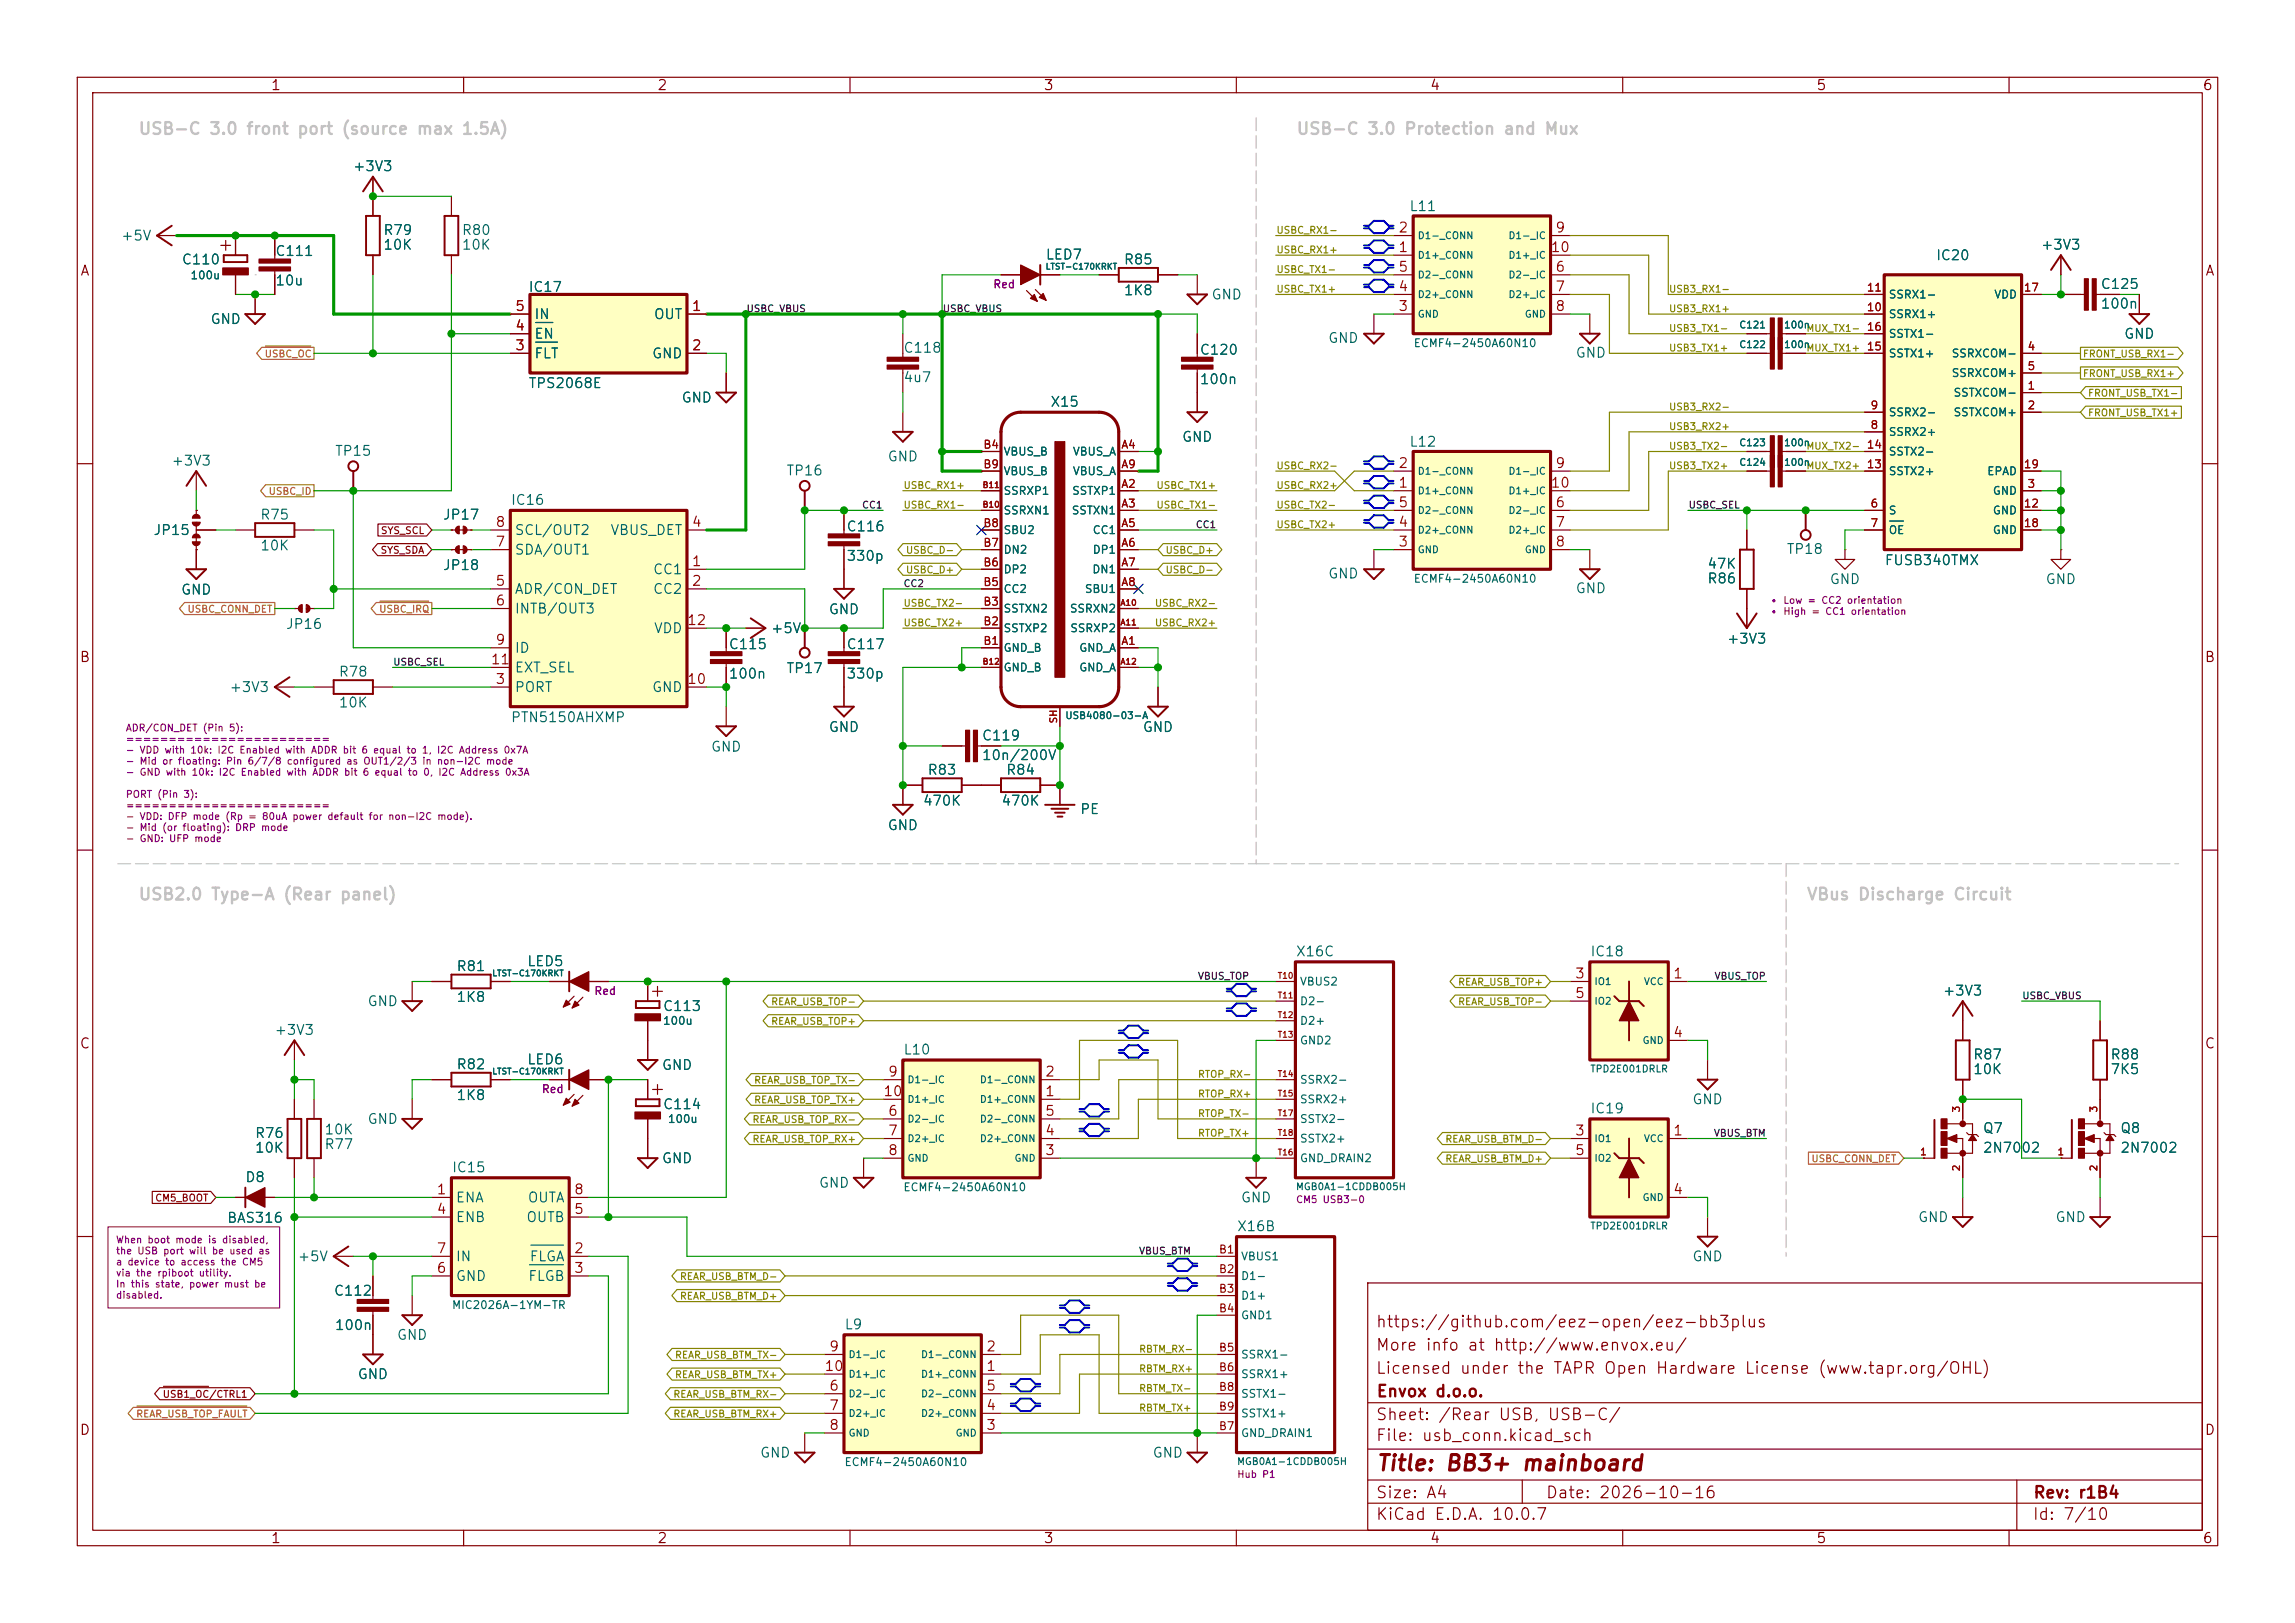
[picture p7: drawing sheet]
<svg xmlns="http://www.w3.org/2000/svg" width="297mm" height="210mm" viewBox="0 0 297 210" stroke-linecap="round" stroke-linejoin="round" font-family="sans-serif">
<defs><g id="words">
<text font-size="2" fill="#840000" x="178" y="190.8">Title: BB3+ mainboard</text>
<g font-size="1.5" fill="#c2c2c2">
<text x="17.8" y="17.8">USB-C 3.0 front port (source max 1.5A)</text>
<text x="167.7" y="17.8">USB-C 3.0 Protection and Mux</text>
<text x="17.8" y="116.8">USB2.0 Type-A (Rear panel)</text>
<text x="233.7" y="116.8">VBus Discharge Circuit</text>
</g>
<g font-size="1.5" fill="#840000">
<text x="178" y="172.1">https://github.com/eez-open/eez-bb3plus</text>
<text x="178" y="178.1">Licensed under the TAPR Open Hardware License (www.tapr.org/OHL)</text>
<text x="178" y="175.1">More info at http://www.envox.eu/</text>
<text x="178" y="184.1">Sheet: /Rear USB, USB-C/</text>
<text x="178" y="181.1">Envox d.o.o.</text>
<text x="178" y="186.8">File: usb_conn.kicad_sch</text>
<text x="178" y="197">KiCad E.D.A. 10.0.7</text>
<text x="178" y="194.2">Size: A4</text>
<text x="200" y="194.2">Date: 2026-10-16</text>
<text x="263" y="197">Id: 7/10</text>
<text x="263" y="194.2">Rev: r1B4</text>
</g>
<g font-size="1.3" fill="#840000">
<text x="35" y="12">1</text>
<text x="85" y="12">2</text>
<text x="135" y="12">3</text>
<text x="185" y="12">4</text>
<text x="235" y="12">5</text>
<text x="285" y="12">6</text>
<text x="10.3" y="36">A</text>
<text x="285.3" y="36">A</text>
<text x="10.2" y="86">B</text>
<text x="285.2" y="86">B</text>
<text x="10.2" y="136">C</text>
<text x="285.2" y="136">C</text>
<text x="10.2" y="186">D</text>
<text x="285.2" y="186">D</text>
<text x="35" y="200">1</text>
<text x="85" y="200">2</text>
<text x="135" y="200">3</text>
<text x="185" y="200">4</text>
<text x="235" y="200">5</text>
<text x="285" y="200">6</text>
</g>
<g font-size="1.3" fill="#006464">
<text x="45.6" y="22.5">+3V3</text>
<text x="182.3" y="27.6">L11</text>
<text x="15.6" y="31.4">+5V</text>
<text x="23.4" y="34.5">C110</text>
<text x="35.5" y="33.4">C111</text>
<text x="49.5" y="30.7">R79</text>
<text x="49.5" y="32.6">10K</text>
<text x="59.7" y="30.7">R80</text>
<text x="59.7" y="32.6">10K</text>
<text x="135.2" y="33.9">LED7</text>
<text x="145.3" y="34.5">R85</text>
<text x="250.5" y="34">IC20</text>
<text x="264" y="32.6">+3V3</text>
<text x="35.5" y="37.2">10u</text>
<text x="68.3" y="38.1">IC17</text>
<text x="69.1" y="41.6">IN</text>
<text x="84.5" y="41.6">OUT</text>
<text x="145.3" y="38.5">1K8</text>
<text x="156.7" y="39.1">GND</text>
<text x="271.8" y="37.7">C125</text>
<text x="271.8" y="40.2">100n</text>
<text x="27.1" y="42.2">GND</text>
<text x="69.1" y="46.7">FLT</text>
<text x="69.1" y="44.1">EN</text>
<text x="84.3" y="46.7">GND</text>
<text x="116.8" y="46">C118</text>
<text x="155.2" y="46.2">C120</text>
<text x="171.8" y="44.7">GND</text>
<text x="203.8" y="46.6">GND</text>
<text x="274.8" y="44.1">GND</text>
<text x="68.3" y="50.5">TPS2068E</text>
<text x="88.1" y="52.4">GND</text>
<text x="116.8" y="49.8">4u7</text>
<text x="135.9" y="52.9">X15</text>
<text x="155.2" y="50">100n</text>
<text x="43.3" y="59.3">TP15</text>
<text x="152.9" y="57.5">GND</text>
<text x="182.3" y="58.1">L12</text>
<text x="22.1" y="60.6">+3V3</text>
<text x="66" y="65.6">IC16</text>
<text x="101.7" y="61.8">TP16</text>
<text x="114.8" y="60">GND</text>
<text x="19.8" y="69.5">JP15</text>
<text x="33.6" y="67.5">R75</text>
<text x="33.6" y="71.5">10K</text>
<text x="57.2" y="67.5">JP17</text>
<text x="66.5" y="69.5">SCL/OUT2</text>
<text x="78.9" y="69.5">VBUS_DET</text>
<text x="109.5" y="69.1">C116</text>
<text x="231.1" y="72">TP18</text>
<text x="23.3" y="77.3">GND</text>
<text x="57.2" y="74.1">JP18</text>
<text x="66.5" y="77.2">ADR/CON_DET</text>
<text x="66.5" y="72.1">SDA/OUT1</text>
<text x="84.4" y="74.6">CC1</text>
<text x="84.4" y="77.2">CC2</text>
<text x="109.5" y="72.9">330p</text>
<text x="171.8" y="75.2">GND</text>
<text x="203.8" y="77.1">GND</text>
<text x="220.9" y="75.8">R86</text>
<text x="220.9" y="73.9">47K</text>
<text x="236.7" y="75.9">GND</text>
<text x="243.8" y="73.4">FUSB340TMX</text>
<text x="264.6" y="75.9">GND</text>
<text x="36.9" y="81.7">JP16</text>
<text x="66.5" y="79.7">INTB/OUT3</text>
<text x="84.5" y="82.2">VDD</text>
<text x="99.7" y="82.2">+5V</text>
<text x="107.2" y="79.8">GND</text>
<text x="223.4" y="83.6">+3V3</text>
<text x="29.6" y="89.9">+3V3</text>
<text x="43.7" y="87.9">R78</text>
<text x="66.5" y="89.9">PORT</text>
<text x="66.5" y="84.8">ID</text>
<text x="66.5" y="87.3">EXT_SEL</text>
<text x="84.3" y="89.9">GND</text>
<text x="94.2" y="84.3">C115</text>
<text x="94.2" y="88.1">100n</text>
<text x="101.7" y="87.4">TP17</text>
<text x="109.5" y="84.3">C117</text>
<text x="109.5" y="88.1">330p</text>
<text x="43.7" y="91.9">10K</text>
<text x="66" y="93.8">PTN5150AHXMP</text>
<text x="107.2" y="95">GND</text>
<text x="147.8" y="95">GND</text>
<text x="91.9" y="97.6">GND</text>
<text x="119.9" y="100.6">R83</text>
<text x="127" y="96.1">C119</text>
<text x="127" y="98.7">10n/200V</text>
<text x="130.1" y="100.6">R84</text>
<text x="114.8" y="107.7">GND</text>
<text x="119.3" y="104.6">470K</text>
<text x="129.5" y="104.6">470K</text>
<text x="139.7" y="105.6">PE</text>
<text x="59" y="126">R81</text>
<text x="68.1" y="125.3">LED5</text>
<text x="167.6" y="124.1">X16C</text>
<text x="205.7" y="124.1">IC18</text>
<text x="47.5" y="130.5">GND</text>
<text x="59" y="130">1K8</text>
<text x="85.7" y="131.1">C113</text>
<text x="251.3" y="129.1">+3V3</text>
<text x="35.4" y="134.2">+3V3</text>
<text x="116.8" y="136.8">L10</text>
<text x="255.3" y="137.4">R87</text>
<text x="273" y="137.4">R88</text>
<text x="59" y="138.7">R82</text>
<text x="59" y="142.7">1K8</text>
<text x="68.1" y="138">LED6</text>
<text x="85.6" y="138.8">GND</text>
<text x="85.7" y="143.8">C114</text>
<text x="218.9" y="143.2">GND</text>
<text x="255.3" y="139.3">10K</text>
<text x="273" y="139.3">7K5</text>
<text x="32.9" y="147.6">R76</text>
<text x="32.9" y="149.5">10K</text>
<text x="41.9" y="149">R77</text>
<text x="41.9" y="147.1">10K</text>
<text x="47.5" y="145.7">GND</text>
<text x="205.7" y="144.4">IC19</text>
<text x="256.5" y="146.9">Q7</text>
<text x="256.5" y="149.5">2N7002</text>
<text x="274.3" y="146.9">Q8</text>
<text x="274.3" y="149.5">2N7002</text>
<text x="31.7" y="153.3">D8</text>
<text x="58.4" y="152">IC15</text>
<text x="58.9" y="155.9">ENA</text>
<text x="68.2" y="155.9">OUTA</text>
<text x="85.6" y="150.8">GND</text>
<text x="105.9" y="154">GND</text>
<text x="160.5" y="155.9">GND</text>
<text x="29.3" y="158.5">BAS316</text>
<text x="58.9" y="158.4">ENB</text>
<text x="68" y="158.4">OUTB</text>
<text x="160" y="159.6">X16B</text>
<text x="248.1" y="158.4">GND</text>
<text x="265.9" y="158.4">GND</text>
<text x="38.4" y="163.5">+5V</text>
<text x="43.1" y="168">C112</text>
<text x="58.9" y="166.1">GND</text>
<text x="58.9" y="163.5">IN</text>
<text x="68.3" y="166.1">FLGB</text>
<text x="68.4" y="163.5">FLGA</text>
<text x="218.9" y="163.5">GND</text>
<text x="43.2" y="172.4">100n</text>
<text x="51.3" y="173.7">GND</text>
<text x="109.2" y="172.3">L9</text>
<text x="46.2" y="178.8">GND</text>
<text x="98.3" y="188.9">GND</text>
<text x="149.1" y="188.9">GND</text>
</g>
<g font-size="1.3" fill="#a90000">
<text x="180.9" y="32.9">1</text>
<text x="180.9" y="30.4">2</text>
<text x="180.9" y="35.5">5</text>
<text x="200.6" y="32.9">10</text>
<text x="201.2" y="35.5">6</text>
<text x="201.2" y="30.4">9</text>
<text x="66.6" y="40.6">5</text>
<text x="89.4" y="40.6">1</text>
<text x="180.9" y="40.6">3</text>
<text x="180.9" y="38">4</text>
<text x="201.2" y="38">7</text>
<text x="201.2" y="40.6">8</text>
<text x="66.6" y="45.6">3</text>
<text x="66.6" y="43.1">4</text>
<text x="89.4" y="45.6">2</text>
<text x="180.9" y="63.4">1</text>
<text x="180.9" y="60.9">2</text>
<text x="180.9" y="66">5</text>
<text x="200.6" y="63.4">10</text>
<text x="201.2" y="66">6</text>
<text x="201.2" y="60.9">9</text>
<text x="64" y="71">7</text>
<text x="64" y="68.5">8</text>
<text x="89.4" y="68.5">4</text>
<text x="180.9" y="71">3</text>
<text x="180.9" y="68.5">4</text>
<text x="201.2" y="68.5">7</text>
<text x="201.2" y="71">8</text>
<text x="64" y="76.1">5</text>
<text x="89.4" y="73.6">1</text>
<text x="89.4" y="76.1">2</text>
<text x="64" y="78.7">6</text>
<text x="64" y="83.7">9</text>
<text x="88.8" y="81.2">12</text>
<text x="63.4" y="86.3">11</text>
<text x="64" y="88.8">3</text>
<text x="88.8" y="88.8">10</text>
<text x="203.7" y="126.9">3</text>
<text x="203.7" y="129.5">5</text>
<text x="216.4" y="126.9">1</text>
<text x="216.4" y="134.5">4</text>
<text x="114.2" y="142.2">10</text>
<text x="114.8" y="139.6">9</text>
<text x="135.2" y="142.2">1</text>
<text x="135.2" y="139.6">2</text>
<text x="114.8" y="144.7">6</text>
<text x="114.8" y="147.2">7</text>
<text x="114.8" y="149.8">8</text>
<text x="135.2" y="149.8">3</text>
<text x="135.2" y="147.2">4</text>
<text x="135.2" y="144.7">5</text>
<text x="203.7" y="147.2">3</text>
<text x="203.7" y="149.8">5</text>
<text x="216.4" y="147.2">1</text>
<text x="56.4" y="154.9">1</text>
<text x="74.2" y="154.9">8</text>
<text x="216.4" y="154.9">4</text>
<text x="56.4" y="157.4">4</text>
<text x="74.2" y="157.4">5</text>
<text x="56.4" y="165">6</text>
<text x="56.4" y="162.5">7</text>
<text x="74.2" y="162.5">2</text>
<text x="74.2" y="165">3</text>
<text x="106.6" y="177.7">10</text>
<text x="107.2" y="175.2">9</text>
<text x="127.5" y="177.7">1</text>
<text x="127.5" y="175.2">2</text>
<text x="107.2" y="180.3">6</text>
<text x="107.2" y="182.8">7</text>
<text x="107.2" y="185.3">8</text>
<text x="127.5" y="185.3">3</text>
<text x="127.5" y="182.8">4</text>
<text x="127.5" y="180.3">5</text>
</g>
<g font-size="1" fill="#006464">
<text x="24.6" y="36.4">100u</text>
<text x="244.3" y="41.4">SSRX1+</text>
<text x="244.3" y="38.9">SSRX1-</text>
<text x="258" y="38.9">VDD</text>
<text x="182.9" y="45.2">ECMF4-2450A60N10</text>
<text x="244.3" y="46.5">SSTX1+</text>
<text x="244.3" y="43.9">SSTX1-</text>
<text x="252.5" y="46.5">SSRXCOM-</text>
<text x="252.5" y="49">SSRXCOM+</text>
<text x="252.7" y="51.6">SSTXCOM-</text>
<text x="129.8" y="59.2">VBUS_B</text>
<text x="138.8" y="59.2">VBUS_A</text>
<text x="244.3" y="56.6">SSRX2+</text>
<text x="244.3" y="54.1">SSRX2-</text>
<text x="244.3" y="59.2">SSTX2-</text>
<text x="252.7" y="54.1">SSTXCOM+</text>
<text x="129.8" y="61.7">VBUS_B</text>
<text x="129.8" y="64.3">SSRXP1</text>
<text x="138.7" y="64.3">SSTXP1</text>
<text x="138.8" y="61.7">VBUS_A</text>
<text x="244.3" y="61.7">SSTX2+</text>
<text x="257.1" y="61.7">EPAD</text>
<text x="257.8" y="64.3">GND</text>
<text x="129.8" y="71.9">DN2</text>
<text x="129.8" y="69.3">SBU2</text>
<text x="129.8" y="66.8">SSRXN1</text>
<text x="138.6" y="66.8">SSTXN1</text>
<text x="141.3" y="69.3">CC1</text>
<text x="141.3" y="71.9">DP1</text>
<text x="244.3" y="66.8">S</text>
<text x="244.3" y="69.3">OE</text>
<text x="257.8" y="66.8">GND</text>
<text x="257.8" y="69.3">GND</text>
<text x="129.8" y="77">CC2</text>
<text x="129.8" y="74.4">DP2</text>
<text x="140.3" y="77">SBU1</text>
<text x="141.3" y="74.4">DN1</text>
<text x="182.9" y="75.6">ECMF4-2450A60N10</text>
<text x="129.8" y="82">SSTXP2</text>
<text x="129.8" y="79.5">SSTXN2</text>
<text x="138.4" y="79.5">SSRXN2</text>
<text x="138.4" y="82">SSRXP2</text>
<text x="129.8" y="84.6">GND_B</text>
<text x="129.8" y="87.1">GND_B</text>
<text x="139.6" y="84.6">GND_A</text>
<text x="139.6" y="87.1">GND_A</text>
<text x="168.1" y="127.8">VBUS2</text>
<text x="168.1" y="130.3">D2-</text>
<text x="85.7" y="132.8">100u</text>
<text x="168.1" y="132.8">D2+</text>
<text x="168.1" y="135.4">GND2</text>
<text x="168.1" y="140.5">SSRX2-</text>
<text x="168.1" y="143">SSRX2+</text>
<text x="86.3" y="145.5">100u</text>
<text x="168.1" y="145.5">SSTX2-</text>
<text x="168.1" y="148.1">SSTX2+</text>
<text x="116.8" y="154.4">ECMF4-2450A60N10</text>
<text x="168.1" y="150.6">GND_DRAIN2</text>
<text x="160.5" y="163.3">VBUS1</text>
<text x="160.5" y="165.9">D1-</text>
<text x="58.4" y="169.6">MIC2026A-1YM-TR</text>
<text x="160.5" y="168.4">D1+</text>
<text x="160.5" y="170.9">GND1</text>
<text x="160.5" y="176">SSRX1-</text>
<text x="160.5" y="178.6">SSRX1+</text>
<text x="160.5" y="181.1">SSTX1-</text>
<text x="160.5" y="183.6">SSTX1+</text>
<text x="109.2" y="189.9">ECMF4-2450A60N10</text>
<text x="160.5" y="186.2">GND_DRAIN1</text>
</g>
<g font-size="1" fill="#840084">
<text x="128.4" y="37.5">Red</text>
<text x="76.8" y="129">Red</text>
<text x="70" y="141.7">Red</text>
</g>
<g font-size="1" fill="#a90000">
<text x="241.5" y="40.5">10</text>
<text x="241.5" y="38">11</text>
<text x="261.8" y="38">17</text>
<text x="241.5" y="45.6">15</text>
<text x="241.5" y="43.1">16</text>
<text x="262.3" y="45.6">4</text>
<text x="242" y="53.2">9</text>
<text x="262.3" y="50.7">1</text>
<text x="262.3" y="53.2">2</text>
<text x="262.3" y="48.1">5</text>
<text x="127.2" y="58.3">B4</text>
<text x="145" y="58.3">A4</text>
<text x="241.5" y="58.3">14</text>
<text x="242" y="55.8">8</text>
<text x="127.2" y="60.8">B9</text>
<text x="145" y="63.4">A2</text>
<text x="145" y="65.9">A3</text>
<text x="145" y="60.8">A9</text>
<text x="241.5" y="60.8">13</text>
<text x="242" y="65.9">6</text>
<text x="261.8" y="65.9">12</text>
<text x="261.8" y="60.8">19</text>
<text x="262.3" y="63.4">3</text>
<text x="127.2" y="71">B7</text>
<text x="127.2" y="68.5">B8</text>
<text x="145" y="68.5">A5</text>
<text x="145" y="71">A6</text>
<text x="242" y="68.5">7</text>
<text x="261.8" y="68.5">18</text>
<text x="127.2" y="76.1">B5</text>
<text x="127.2" y="73.5">B6</text>
<text x="145" y="73.5">A7</text>
<text x="145" y="76.1">A8</text>
<text x="127.2" y="83.7">B1</text>
<text x="127.2" y="81.2">B2</text>
<text x="127.2" y="78.6">B3</text>
<text x="145" y="83.7">A1</text>
<text x="157.7" y="162.4">B1</text>
<text x="157.7" y="165">B2</text>
<text x="157.7" y="167.5">B3</text>
<text x="157.7" y="170.1">B4</text>
<text x="157.7" y="175.1">B5</text>
<text x="157.7" y="177.7">B6</text>
<text x="157.7" y="185.3">B7</text>
<text x="157.7" y="180.2">B8</text>
<text x="157.7" y="182.8">B9</text>
</g>
<g font-size=".9" fill="#848400">
<text x="165.1" y="33">USBC_RX1+</text>
<text x="165.1" y="35.5">USBC_TX1-</text>
<text x="165.1" y="30.4">USBC_RX1-</text>
<text x="165.1" y="38.1">USBC_TX1+</text>
<text x="215.9" y="38.1">USB3_RX1-</text>
<text x="215.9" y="40.6">USB3_RX1+</text>
<text x="215.9" y="43.1">USB3_TX1-</text>
<text x="215.9" y="45.7">USB3_TX1+</text>
<text x="233.7" y="43.1">MUX_TX1-</text>
<text x="233.7" y="45.7">MUX_TX1+</text>
<text x="269.5" y="46.5">FRONT_USB_RX1-</text>
<text x="215.9" y="53.3">USB3_RX2-</text>
<text x="269.5" y="49">FRONT_USB_RX1+</text>
<text x="270.1" y="51.5">FRONT_USB_TX1-</text>
<text x="215.9" y="55.8">USB3_RX2+</text>
<text x="215.9" y="58.4">USB3_TX2-</text>
<text x="233.7" y="58.4">MUX_TX2-</text>
<text x="270.1" y="54.1">FRONT_USB_TX1+</text>
<text x="116.9" y="63.5">USBC_RX1+</text>
<text x="149.6" y="63.5">USBC_TX1+</text>
<text x="165.1" y="60.9">USBC_RX2-</text>
<text x="165.1" y="63.5">USBC_RX2+</text>
<text x="215.9" y="60.9">USB3_TX2+</text>
<text x="233.7" y="60.9">MUX_TX2+</text>
<text x="116.9" y="66">USBC_RX1-</text>
<text x="117.2" y="71.9">USBC_D-</text>
<text x="149.6" y="66">USBC_TX1-</text>
<text x="150.8" y="71.9">USBC_D+</text>
<text x="165.1" y="68.5">USBC_TX2+</text>
<text x="165.1" y="66">USBC_TX2-</text>
<text x="117.2" y="74.4">USBC_D+</text>
<text x="150.8" y="74.4">USBC_D-</text>
<text x="116.9" y="81.2">USBC_TX2+</text>
<text x="116.9" y="78.7">USBC_TX2-</text>
<text x="149.4" y="81.2">USBC_RX2+</text>
<text x="149.4" y="78.7">USBC_RX2-</text>
<text x="99.7" y="130.3">REAR_USB_TOP-</text>
<text x="188.6" y="130.3">REAR_USB_TOP-</text>
<text x="188.6" y="127.7">REAR_USB_TOP+</text>
<text x="99.7" y="132.8">REAR_USB_TOP+</text>
<text x="97.5" y="143">REAR_USB_TOP_TX+</text>
<text x="97.5" y="140.4">REAR_USB_TOP_TX-</text>
<text x="155" y="142.2">RTOP_RX+</text>
<text x="155" y="139.7">RTOP_RX-</text>
<text x="97.3" y="148.1">REAR_USB_TOP_RX+</text>
<text x="97.3" y="145.5">REAR_USB_TOP_RX-</text>
<text x="155" y="144.7">RTOP_TX-</text>
<text x="155" y="147.3">RTOP_TX+</text>
<text x="187" y="148.1">REAR_USB_BTM_D-</text>
<text x="187" y="150.6">REAR_USB_BTM_D+</text>
<text x="87.9" y="165.8">REAR_USB_BTM_D-</text>
<text x="87.9" y="168.4">REAR_USB_BTM_D+</text>
<text x="87.3" y="176">REAR_USB_BTM_TX-</text>
<text x="87.3" y="178.5">REAR_USB_BTM_TX+</text>
<text x="147.3" y="175.2">RBTM_RX-</text>
<text x="147.3" y="177.8">RBTM_RX+</text>
<text x="87.1" y="181.1">REAR_USB_BTM_RX-</text>
<text x="87.1" y="183.6">REAR_USB_BTM_RX+</text>
<text x="147.3" y="180.3">RBTM_TX-</text>
<text x="147.3" y="182.8">RBTM_TX+</text>
</g>
<g font-size=".9" fill="#006464">
<text x="183.4" y="33.7">D1+_CONN</text>
<text x="183.4" y="31.2">D1-_CONN</text>
<text x="195.1" y="31.2">D1-_IC</text>
<text x="195.1" y="33.7">D1+_IC</text>
<text x="183.4" y="41.3">GND</text>
<text x="183.4" y="38.8">D2+_CONN</text>
<text x="183.4" y="36.2">D2-_CONN</text>
<text x="195.1" y="36.2">D2-_IC</text>
<text x="195.1" y="38.8">D2+_IC</text>
<text x="197.3" y="41.3">GND</text>
<text x="225" y="45.2">C122</text>
<text x="225" y="42.7">C121</text>
<text x="230.8" y="45.2">100n</text>
<text x="230.8" y="42.7">100n</text>
<text x="225" y="57.9">C123</text>
<text x="230.8" y="57.9">100n</text>
<text x="183.4" y="64.2">D1+_CONN</text>
<text x="183.4" y="61.6">D1-_CONN</text>
<text x="195.1" y="61.6">D1-_IC</text>
<text x="195.1" y="64.2">D1+_IC</text>
<text x="225" y="60.5">C124</text>
<text x="230.8" y="60.5">100n</text>
<text x="183.4" y="71.8">GND</text>
<text x="183.4" y="69.3">D2+_CONN</text>
<text x="183.4" y="66.7">D2-_CONN</text>
<text x="195.1" y="66.7">D2-_IC</text>
<text x="195.1" y="69.3">D2+_IC</text>
<text x="197.3" y="71.8">GND</text>
<text x="137.8" y="93.3">USB4080-03-A</text>
<text x="206.3" y="127.7">IO1</text>
<text x="206.3" y="130.2">IO2</text>
<text x="212.7" y="127.7">VCC</text>
<text x="212.5" y="135.3">GND</text>
<text x="117.4" y="140.4">D1-_IC</text>
<text x="117.4" y="142.9">D1+_IC</text>
<text x="126.7" y="142.9">D1+_CONN</text>
<text x="126.7" y="140.4">D1-_CONN</text>
<text x="205.7" y="139">TPD2E001DRLR</text>
<text x="117.4" y="145.5">D2-_IC</text>
<text x="117.4" y="148">D2+_IC</text>
<text x="126.7" y="148">D2+_CONN</text>
<text x="126.7" y="145.5">D2-_CONN</text>
<text x="206.3" y="148">IO1</text>
<text x="212.7" y="148">VCC</text>
<text x="117.4" y="150.5">GND</text>
<text x="131.2" y="150.5">GND</text>
<text x="167.6" y="154.2">MGB0A1-1CDDB005H</text>
<text x="206.3" y="150.5">IO2</text>
<text x="212.5" y="155.6">GND</text>
<text x="205.7" y="159.3">TPD2E001DRLR</text>
<text x="109.7" y="175.9">D1-_IC</text>
<text x="109.7" y="178.5">D1+_IC</text>
<text x="119.1" y="178.5">D1+_CONN</text>
<text x="119.1" y="175.9">D1-_CONN</text>
<text x="109.7" y="181">D2-_IC</text>
<text x="109.7" y="183.6">D2+_IC</text>
<text x="119.1" y="183.6">D2+_CONN</text>
<text x="119.1" y="181">D2-_CONN</text>
<text x="109.7" y="186.1">GND</text>
<text x="123.6" y="186.1">GND</text>
<text x="160" y="189.8">MGB0A1-1CDDB005H</text>
</g>
<g font-size=".9" fill="#0f0f0f">
<text x="96.5" y="40.6">USBC_VBUS</text>
<text x="121.9" y="40.6">USBC_VBUS</text>
<text x="111.5" y="66">CC1</text>
<text x="154.7" y="68.5">CC1</text>
<text x="218.5" y="66">USBC_SEL</text>
<text x="116.9" y="76.2">CC2</text>
<text x="50.8" y="86.3">USBC_SEL</text>
<text x="155" y="127">VBUS_TOP</text>
<text x="221.8" y="127">VBUS_TOP</text>
<text x="261.6" y="129.5">USBC_VBUS</text>
<text x="221.7" y="147.3">VBUS_BTM</text>
<text x="147.3" y="162.5">VBUS_BTM</text>
</g>
<g font-size=".9" fill="#c60">
<text x="34.2" y="46.5">USBC_OC</text>
<text x="34.7" y="64.2">USBC_ID</text>
<text x="24.2" y="79.5">USBC_CONN_DET</text>
<text x="49" y="79.5">USBC_IRQ</text>
<text x="234.3" y="150.6">USBC_CONN_DET</text>
<text x="17.5" y="183.6">REAR_USB_TOP_FAULT</text>
</g>
<g font-size=".9" fill="#840000">
<text x="49.2" y="71.9">SYS_SDA</text>
<text x="49.2" y="69.3">SYS_SCL</text>
<text x="20" y="155.7">CM5_BOOT</text>
<text x="21" y="181.1">USB1_OC/CTRL1</text>
</g>
<g font-size=".9" fill="#840084">
<text x="228.9" y="78.3">• Low = CC2 orientation</text>
<text x="228.9" y="79.8">• High = CC1 orientation</text>
<text x="16.2" y="94.9">ADR/CON_DET (Pin 5):</text>
<text x="16.2" y="96.3">========================</text>
<text x="16.2" y="97.7">- VDD with 10k: I2C Enabled with ADDR bit 6 equal to 1, I2C Address 0x7A</text>
<text x="16.2" y="99.1">- Mid or floating: Pin 6/7/8 configured as OUT1/2/3 in non-I2C mode</text>
<text x="16.2" y="100.6">- GND with 10k: I2C Enabled with ADDR bit 6 equal to 0, I2C Address 0x3A</text>
<text x="16.2" y="103.4">PORT (Pin 3):</text>
<text x="16.2" y="104.9">========================</text>
<text x="16.2" y="106.3">- VDD: DFP mode (Rp = 80uA power default for non-I2C mode).</text>
<text x="16.2" y="107.7">- Mid (or floating): DRP mode</text>
<text x="16.2" y="109.2">- GND: UFP mode</text>
<text x="167.7" y="155.9">CM5 USB3-0</text>
<text x="14.9" y="161.1">When boot mode is disabled,</text>
<text x="14.9" y="162.5">the USB port will be used as</text>
<text x="14.9" y="164">a device to access the CM5</text>
<text x="14.9" y="165.4">via the rpiboot utility.</text>
<text x="14.9" y="166.8">In this state, power must be</text>
<text x="14.9" y="168.2">disabled.</text>
<text x="160" y="191.4">Hub P1</text>
</g>
<g font-size=".9" fill="#a90000">
<text x="137" y="93.7" transform="rotate(-90 137 93.7)">SH</text>
<text x="248.4" y="149.7">1</text>
<text x="253.8" y="144" transform="rotate(-90 253.8 144)">3</text>
<text x="266.2" y="149.7">1</text>
<text x="271.6" y="144" transform="rotate(-90 271.6 144)">3</text>
<text x="253.8" y="151.6" transform="rotate(-90 253.8 151.6)">2</text>
<text x="271.6" y="151.6" transform="rotate(-90 271.6 151.6)">2</text>
</g>
<g font-size=".8" fill="#006464">
<text x="135.2" y="35.1">LTST-C170KRKT</text>
<text x="63.6" y="126.5">LTST-C170KRKT</text>
<text x="63.6" y="139.2">LTST-C170KRKT</text>
</g>
<g font-size=".8" fill="#a90000">
<text x="127.1" y="65.9">B10</text>
<text x="127.1" y="63.3">B11</text>
<text x="144.9" y="78.6">A10</text>
<text x="144.9" y="81.1">A11</text>
<text x="127.1" y="86.2">B12</text>
<text x="144.9" y="86.2">A12</text>
<text x="165.3" y="126.8">T10</text>
<text x="165.3" y="129.4">T11</text>
<text x="165.3" y="131.9">T12</text>
<text x="165.3" y="134.4">T13</text>
<text x="165.3" y="139.5">T14</text>
<text x="165.3" y="142.1">T15</text>
<text x="165.3" y="149.7">T16</text>
<text x="165.3" y="144.6">T17</text>
<text x="165.3" y="147.1">T18</text>
</g>
</g></defs>
<g fill="none" stroke="#840000" stroke-width=".15">
<path d="M10 10h277v190h-277zM12 12h273v186h-273zM60 10v2M110 10v2M160 10v2M210 10v2M260 10v2M10 60h2M58.4 68.6h.1M58.4 68.6h2.6M61 68.6h.1M285 60h2"/>
<path d="M10 110h2M285 110h2M221 137.2v2.5M254 129.5v5.1M254 139.7v2.5M10 160h2M177 166h108v32h-108zM285 160h2M60 198v2M110 198v2M160 198v2M177 194.5h108"/>
<path d="M177 191.5h108M177 187.5h108M177 181.5h108M197 191.5v3M210 198v2M260 198v2M261 191.5v6.5"/>
</g>
<path d="M219.7 139.7h2.5l-1.2 1.3zM252.7 131.4l1.3-1.9 1.3 1.9M253.1 134.6h1.8v5.1h-1.8z" fill="none" stroke="#840000" stroke-width=".25"/>
<g fill="#840000" stroke="#840000" stroke-width=".13">
<path d="M59.9 68.1a.51 .51 0 0 1 .5 .5 .51 .51 0 0 1-.5 .5z"/>
<path d="M58.9 68.6h.5v.5a.51 .51 0 0 1-.5-.5z"/>
<path d="M59.1 68.2l.3-.1v.5h-.5z"/>
</g>
<path d="M205.7 124.5h10.2v12.7h-10.2z" fill="#ffffc2"/>
<path d="M208.9 128.9l.6 .6h2.6l.6 .7M210.8 127v2.5M210.8 132.1v2.5" fill="none" stroke="#840000" stroke-width=".25"/>
<path d="M205.7 124.5h10.2v12.7h-10.2z" fill="none" stroke="#840000" stroke-width=".4"/>
<path d="M210.8 129.5l1.3 2.6h-2.6z" fill="#840000" stroke="#840000" stroke-width=".15"/>
<path d="M203.2 127h2.5M203.2 129.5h2.5M215.9 127h2.5M215.9 134.6h2.5" fill="none" stroke="#840000" stroke-width=".15"/>
<path d="M205.7 144.8h10.2v12.7h-10.2z" fill="#ffffc2"/>
<path d="M22.2 29.2l-1.9 1.3 1.9 1.3M29 33h3v.9h-3zM31.7 40.6h2.6l-1.3 1.3zM24.1 62.9l1.3-1.9 1.3 1.9M208.9 149.2l.6 .7h2.6l.6 .6M210.8 147.3v2.6M210.8 152.4v2.5M250.3 144.9v5M270.5 157.5h2.5l-1.2 1.3zM219.7 160h2.5l-1.2 1.3z" fill="none" stroke="#840000" stroke-width=".25"/>
<path d="M205.7 144.8h10.2v12.7h-10.2z" fill="none" stroke="#840000" stroke-width=".4"/>
<g fill="#840000" stroke="#840000" stroke-width=".15">
<path d="M210.8 149.9l1.3 2.5h-2.6z"/>
<path d="M28.8 34.7h3.3v.9h-3.3z"/>
<path d="M251.2 144.8h.8v1.3h-.8z"/>
<path d="M251.2 146.4h.8v1.8h-.8z"/>
<path d="M251.2 148.6h.8v1.3h-.8z"/>
<path d="M252 147.3l1.2-.5v1z"/>
<path d="M255.3 146.8l.5 .8h-1z"/>
<circle cx="254" cy="145.4" r=".36"/>
<circle cx="254" cy="149.2" r=".36"/>
</g>
<g fill="none" stroke="#840000" stroke-width=".15">
<path d="M20.3 30.5h2.6M28.6 31.8h1.2M29.2 31.1v1.3M30.5 30.5v2.5M30.5 35.6v2.5M33 38.1v2.5M25.4 61v2.5M203.2 147.3h2.5M203.2 149.9h2.5M215.9 147.3h2.5M215.9 154.9h2.5M221 157.5v2.5"/>
<path d="M248.9 149.9h.1M248.9 149.9h1.4M252 145.4h3.3v3.8h-3.3M253.1 147.3h.9v5.1M254 142.2v3.2M254.5 146.6l.3 .2h1l.2 .3M271.8 154.9v2.6"/>
</g>
<path d="M68.6 38.1h20.3v10.2h-20.3z" fill="#ffffc2"/>
<path d="M68.6 38.1h20.3v10.2h-20.3zM167.6 124.5h12.7v27.9h-12.7zM160 160h12.7v28h-12.7z" fill="none" stroke="#840000" stroke-width=".41"/>
<g fill="none" stroke="#840000" stroke-width=".15">
<path d="M35.6 30.5v3M35.6 35.1v3M48.3 22.9v5M48.3 33v2.6M58.4 25.4v2.5M58.4 33v2.6M66 40.6h2.6M66 45.7h2.6M66 43.2h2.6M88.9 40.6h2.5M88.9 45.7h2.5M94 48.3v2.5"/>
<path d="M116.8 43.2v3M116.8 47.8v3M226.1 45.7h3M226.1 43.2h3M230.6 45.7h3.1M230.6 43.2h3.1M38.1 78.7h.1M38.1 78.7h.8M39.9 78.7h.7M40.6 78.7h.1M45.7 63.5h.1M109.2 66v3.1"/>
<path d="M109.2 70.6v3.1M177.8 71.1v2.6M205.7 71.1v2.6M233.7 66h.1M149.9 88.9v2.5M55.9 127h2.5M55.9 139.7h2.5M63.5 127h2.5M63.5 139.7h2.5M71.1 127h7.6M71.1 139.7h7.6M74.3 128.9l-1.4 1.4"/>
<path d="M75.4 129l-1.4 1.4M165.1 127h2.5M165.1 129.5h2.5M165.1 132.1h2.5M165.1 134.6h2.5M165.1 139.7h2.5M271.8 132.1v2.5M271.8 139.7v5.7M74.3 141.6l-1.4 1.4M75.4 141.7l-1.4 1.4M162.6 149.9v2.5M165.1 142.2h2.5"/>
<path d="M165.1 149.9h2.5M165.1 144.8h2.5M165.1 147.3h2.5M254 154.9v2.6M266.7 149.9h.1M266.7 149.9h1.4M269.8 145.4h3.2v3.8h-3.3M270.9 147.3h.9v5.1M272.3 146.6l.2 .2h1.1l.2 .3M157.5 162.6h2.5M157.5 165.1h2.5M157.5 167.6h2.5"/>
<path d="M157.5 170.2h2.5M157.5 175.3h2.5M157.5 177.8h2.5M154.9 185.4v2.6M157.5 185.4h2.5M157.5 180.3h2.5M157.5 182.9h2.5"/>
</g>
<path d="M69.3 44.3h2.8M69.3 41.7h2.2" fill="none" stroke="#006464" stroke-width=".15"/>
<g fill="#840000" stroke="#840000" stroke-width=".15">
<path d="M229.1 43.7h.5v4.1h-.5z"/>
<path d="M230.1 43.7h.5v4.1h-.5z"/>
<path d="M229.1 41.1h.5v4.1h-.5z"/>
<path d="M230.1 41.1h.5v4.1h-.5z"/>
<path d="M107.2 70.1h4.1v.5h-4.1z"/>
<path d="M107.2 69.1h4.1v.5h-4.1z"/>
<path d="M269 144.8h.7v1.3h-.7z"/>
<path d="M269 146.4h.7v1.8h-.7z"/>
<path d="M269 148.6h.7v1.3h-.7z"/>
<path d="M269.7 147.3l1.3-.5v1z"/>
<path d="M273 146.8l.6 .8h-1.1z"/>
<path d="M74.4 129.5l.5 .5-.9 .4z"/>
<path d="M73.3 129.4l.5 .5-.9 .4z"/>
<path d="M73.7 127l2.5-1.3v2.6z"/>
<path d="M74.4 142.2l.5 .5-.9 .4z"/>
<path d="M73.3 142.1l.5 .5-.9 .4z"/>
<path d="M73.7 139.7l2.5-1.3v2.6z"/>
<path d="M33.5 33.5h4.1v.5h-4.1z"/>
<path d="M33.5 34.5h4.1v.6h-4.1z"/>
<path d="M114.8 46.2h4.1v.5h-4.1z"/>
<path d="M114.8 47.2h4.1v.6h-4.1z"/>
<circle cx="271.8" cy="145.4" r=".36"/>
<circle cx="271.8" cy="149.2" r=".36"/>
</g>
<g fill="none" stroke="#840000" stroke-width=".25">
<path d="M47 24.8l1.3-1.9 1.2 1.9M47.4 27.9h1.7v5.1h-1.7zM57.5 27.9h1.8v5.1h-1.8zM92.7 50.8h2.5l-1.2 1.3zM45.7 61v2.5M176.5 73.7h2.6l-1.3 1.2zM204.5 73.7h2.5l-1.3 1.2zM233.7 66v2.6M148.6 91.4h2.5l-1.2 1.3zM58.4 138.8h5.1v1.8h-5.1zM58.4 126.1h5.1v1.8h-5.1zM73.7 125.7v2.6"/>
<path d="M73.7 138.4v2.6M270.9 134.6h1.8v5.1h-1.8zM161.3 152.4h2.5l-1.2 1.3zM252.7 157.5h2.6l-1.3 1.3zM268.1 144.9v5M153.7 188h2.5l-1.3 1.2z"/>
<circle cx="45.7" cy="60.3" r=".63"/>
<circle cx="233.7" cy="69.2" r=".63"/>
</g>
<g fill="#840000" stroke="#840000" stroke-width=".13">
<path d="M39.6 78.7h.5a.51 .51 0 0 1-.5 .6z"/>
<path d="M39.6 78.2a.51 .51 0 0 1 .5 .5h-.5z"/>
<path d="M38.6 78.7h.5v.5a.51 .51 0 0 1-.5-.5z"/>
<path d="M38.8 78.4l.3-.2v.5h-.5z"/>
</g>
<path d="M66 66h22.9v25.4h-22.9z" fill="#ffffc2"/>
<path d="M130.3 54.1a2.54 2.54 0 0 1 1.8-.8h10.1a2.54 2.54 0 0 1 2.6 2.6v33a2.54 2.54 0 0 1-2.6 2.5h-10.1a2.54 2.54 0 0 1-2.6-2.5v-33a2.54 2.54 0 0 1 .8-1.8zM66 66h22.9v25.4h-22.9z" fill="none" stroke="#840000" stroke-width=".41"/>
<g fill="none" stroke="#840000" stroke-width=".15">
<path d="M116.8 53.3v2.6M127 58.4h2.5M144.8 58.4h2.5M63.5 76.2h2.5M63.5 68.6h2.5M63.5 78.7h2.5M63.5 71.1h2.5M88.9 73.7h2.5M88.9 76.2h2.5M88.9 68.6h2.5M104.1 66h.1M127 73.7h2.5"/>
<path d="M127 76.2h2.5M127 68.6h2.5M127 78.7h2.5M127 71.1h2.5M127 63.5h2.5M127 66h2.5M127 61h2.5M144.8 73.7h2.5M144.8 76.2h2.5M144.8 68.6h2.5M144.8 78.7h2.5M144.8 71.1h2.5"/>
<path d="M144.8 63.5h2.5M144.8 66h2.5M144.8 61h2.5M238.8 71.1v1.3h-1.3l1.3 1.3 1.2-1.3h-1.2M238.8 71.1h.1M63.5 88.9h2.5M63.5 83.8h2.5M63.5 86.4h2.5M88.9 88.9h2.5M88.9 81.3h2.5M127 83.8h2.5M127 86.4h2.5"/>
<path d="M127 81.3h2.5M137.2 91.4v2.6M144.8 83.8h2.5M144.8 86.4h2.5M144.8 81.3h2.5"/>
</g>
<g fill="none" stroke="#840000" stroke-width=".25">
<path d="M115.6 55.9h2.5l-1.3 1.3zM104.1 63.5v2.5"/>
<circle cx="104.1" cy="62.9" r=".63"/>
</g>
<path d="M136.5 57.2h1.3v30.4h-1.3z" fill="#840000" stroke="#840000" stroke-width=".15"/>
<path d="M243.8 35.6h17.8v35.5h-17.8z" fill="#ffffc2"/>
<path d="M243.8 35.6h17.8v35.5h-17.8z" fill="none" stroke="#840000" stroke-width=".41"/>
<g fill="none" stroke="#840000" stroke-width=".15">
<path d="M129.5 35.6h7.7M132.8 37.6l1.4 1.4M134 37.5l1.4 1.4M142.2 35.6h2.6M149.9 35.6h2.5M154.9 35.6v2.5M241.3 38.1h2.5M261.6 38.1h2.6M266.7 38.1h3M266.7 33v2.6M271.3 38.1h3M276.9 38.1v2.5"/>
<path d="M154.9 43.2v3M154.9 47.8v5.5M205.7 40.6v2.6M241.3 53.3h2.5M241.3 45.7h2.5M241.3 55.9h2.5M241.3 40.6h2.5M241.3 58.4h2.5M241.3 43.2h2.5M261.6 50.8h2.6M261.6 53.3h2.6M261.6 45.7h2.6"/>
<path d="M261.6 48.3h2.6M30.5 68.6h2.5M38.1 68.6h2.5M241.3 66h2.5M241.3 68.6h2.5M241.3 61h2.5M261.6 63.5h2.6M261.6 66h2.6M261.6 68.6h2.6M261.6 61h2.6M266.7 71.1v1.3h-1.3l1.3 1.3 1.3-1.3h-1.3M266.7 71.1h.1"/>
<path d="M35.6 88.9h2.5M40.6 88.9h2.6M48.3 88.9h2.5M53.3 142.2v2.6"/>
</g>
<path d="M244.5 67.4h1.8" fill="none" stroke="#006464" stroke-width=".15"/>
<g fill="#840000" stroke="#840000" stroke-width=".15">
<path d="M269.7 36.1h.6v4h-.6z"/>
<path d="M270.8 36.1h.5v4h-.5z"/>
<path d="M152.9 47.2h4.1v.6h-4.1z"/>
<path d="M152.9 46.2h4.1v.5h-4.1z"/>
<path d="M133.3 38.6l.6-.5 .3 .9z"/>
<path d="M134.5 38.5l.5-.5 .4 .9z"/>
<path d="M132.1 34.3l2.5 1.3-2.5 1.2z"/>
</g>
<path d="M134.6 34.3v2.5M144.8 34.7h5.1v1.7h-5.1zM153.7 38.1h2.5l-1.3 1.3zM265.4 34.9l1.3-1.9 1.3 1.9M153.7 53.3h2.5l-1.3 1.3zM204.5 43.2h2.5l-1.3 1.3zM275.6 40.6h2.5l-1.2 1.3zM33 67.7h5.1v1.8h-5.1zM37.5 87.6l-1.9 1.3 1.9 1.3M43.2 88h5.1v1.8h-5.1zM52.1 144.8h2.5l-1.3 1.3z" fill="none" stroke="#840000" stroke-width=".25"/>
<path d="M58.4 152.4h15.3v15.2h-15.3z" fill="#ffffc2"/>
<path d="M58.4 152.4h15.3v15.2h-15.3z" fill="none" stroke="#840000" stroke-width=".41"/>
<g fill="none" stroke="#840000" stroke-width=".15">
<path d="M25.4 71.1h.1M25.4 66h.1M25.4 66v.8M25.4 67.8v5.9M25.4 68.6h2.5M58.4 71.1h.1M58.4 71.1h2.6M61 71.1h.1M226.1 78.7v2.6M94 81.3v3M94 85.9v3M96.5 81.3h2.6"/>
<path d="M104.1 81.3h.1M109.2 81.3v3M109.2 85.9v3M121.9 96.5h3.1M126.5 96.5h3M119.4 101.6h-2.6v2.5M124.5 101.6h5M134.6 101.6h2.6v2.5M38.1 134.6v2.6M53.3 127v2.5M30.5 154.9h5.1M38.1 142.2v2.6"/>
<path d="M38.1 149.9v2.5M40.6 142.2v2.6M40.6 149.9v2.5M55.9 154.9h2.5M55.9 157.5h2.5M73.7 154.9h2.5M73.7 157.5h2.5M111.8 149.9v2.5M43.2 162.6h2.5M48.3 165.1v3M48.3 169.7v5.6M53.3 167.6v2.6"/>
<path d="M55.9 162.6h2.5M55.9 165.1h2.5M73.7 162.6h2.5M73.7 165.1h2.5M104.1 185.4v2.6"/>
</g>
<path d="M68.5 163.7h4.4M68.7 161.1h4.2" fill="none" stroke="#006464" stroke-width=".15"/>
<g fill="none" stroke="#840000" stroke-width=".25">
<path d="M24.1 73.7h2.6l-1.3 1.2zM224.8 79.4l1.3 1.9 1.2-1.9M97.2 80l1.9 1.3-1.9 1.3M104.1 81.3v2.5M115.6 104.1h2.5l-1.3 1.3zM119.4 100.7h5.1v1.8h-5.1zM129.5 100.7h5.1v1.8h-5.1zM135.3 104.1h3.8M136.1 104.6h2.2M136.5 105.2h1.3M136.9 105.7h.6M36.8 136.5l1.3-1.9 1.3 1.9"/>
<path d="M52.1 129.5h2.5l-1.3 1.3zM31.7 153.7v2.5M37.2 144.8h1.8v5.1h-1.8zM39.8 144.8h1.7v5.1h-1.7zM110.5 152.4h2.5l-1.2 1.3zM45.1 161.3l-1.9 1.3 1.9 1.2M47 175.3h2.5l-1.2 1.2zM52.1 170.2h2.5l-1.3 1.3zM102.9 188h2.5l-1.3 1.2z"/>
<circle cx="104.1" cy="84.5" r=".63"/>
</g>
<g fill="#840000" stroke="#840000" stroke-width=".15">
<path d="M31.7 154.9l2.6-1.2v2.5z"/>
<path d="M107.2 85.3h4.1v.6h-4.1z"/>
<path d="M107.2 84.3h4.1v.5h-4.1z"/>
<path d="M46.2 168.1h4.1v.6h-4.1z"/>
<path d="M46.2 169.2h4.1v.5h-4.1z"/>
<path d="M91.9 85.3h4.1v.6h-4.1z"/>
<path d="M91.9 84.3h4.1v.5h-4.1z"/>
<path d="M126 94.5h.5v4.1h-.5z"/>
<path d="M125 94.5h.5v4.1h-.5z"/>
</g>
<g fill="#840000" stroke="#840000" stroke-width=".13">
<path d="M59.9 70.6a.51 .51 0 0 1 .5 .5 .51 .51 0 0 1-.5 .5z"/>
<path d="M58.9 71.1h.5v.5a.51 .51 0 0 1-.5-.5z"/>
<path d="M59.1 70.8l.3-.2v.5h-.5z"/>
<path d="M25 66.7a.51 .51 0 0 1 .6-.1 .51 .51 0 0 1 .3 .5h-1z"/>
<path d="M24.9 67.6h.5v.5a.51 .51 0 0 1-.5-.5z"/>
<path d="M25.4 67.6h.5a.51 .51 0 0 1-.5 .5z"/>
<path d="M25 69.2a.51 .51 0 0 1 .6-.1 .51 .51 0 0 1 .3 .5h-1z"/>
<path d="M24.9 70.1h.5v.5a.51 .51 0 0 1-.5-.5z"/>
<path d="M25.4 70.1h.5a.51 .51 0 0 1-.5 .5z"/>
</g>
<path d="M182.9 27.9h17.8v15.3h-17.8z" fill="#ffffc2"/>
<path d="M182.9 27.9h17.8v15.3h-17.8z" fill="none" stroke="#840000" stroke-width=".41"/>
<path d="M180.3 33h2.6M180.3 30.5h2.6M180.3 38.1h2.6M180.3 35.6h2.6M200.7 33h2.5M200.7 30.5h2.5M200.7 38.1h2.5M200.7 35.6h2.5M180.3 40.6h2.6M200.7 40.6h2.5" fill="none" stroke="#840000" stroke-width=".15"/>
<path d="M116.8 137.2h17.8v15.2h-17.8z" fill="#ffffc2"/>
<path d="M116.8 137.2h17.8v15.2h-17.8z" fill="none" stroke="#840000" stroke-width=".41"/>
<path d="M114.3 139.7h2.5M134.6 139.7h2.6M114.3 142.2h2.5M114.3 149.9h2.5M114.3 147.3h2.5M114.3 144.8h2.5M134.6 142.2h2.6M134.6 149.9h2.6M134.6 147.3h2.6M134.6 144.8h2.6" fill="none" stroke="#840000" stroke-width=".15"/>
<path d="M109.2 172.7h17.8v15.3h-17.8z" fill="#ffffc2"/>
<path d="M109.2 172.7h17.8v15.3h-17.8z" fill="none" stroke="#840000" stroke-width=".41"/>
<g fill="none" stroke="#840000" stroke-width=".15">
<path d="M177.8 40.6v2.6M226.1 58.4h3M230.6 58.4h3.1M109.2 73.7v2.5M226.1 68.6v2.5M226.1 76.2v2.5M226.1 61h3M230.6 61h3.1M109.2 88.9v2.5M106.7 177.8h2.5M106.7 175.3h2.5M127 177.8h2.5"/>
<path d="M127 175.3h2.5M106.7 185.4h2.5M106.7 182.9h2.5M106.7 180.3h2.5M127 185.4h2.5M127 182.9h2.5M127 180.3h2.5"/>
</g>
<path d="M176.5 43.2h2.6l-1.3 1.3zM107.9 76.2h2.6l-1.3 1.3zM225.2 71.1h1.7v5.1h-1.7zM107.9 91.4h2.6l-1.3 1.3z" fill="none" stroke="#840000" stroke-width=".25"/>
<g fill="#840000" stroke="#840000" stroke-width=".15">
<path d="M229.1 58.9h.5v4.1h-.5z"/>
<path d="M230.1 58.9h.5v4.1h-.5z"/>
<path d="M229.1 56.4h.5v4.1h-.5z"/>
<path d="M230.1 56.4h.5v4.1h-.5z"/>
</g>
<path d="M182.9 58.4h17.8v15.3h-17.8z" fill="#ffffc2"/>
<path d="M182.9 58.4h17.8v15.3h-17.8z" fill="none" stroke="#840000" stroke-width=".41"/>
<g fill="none" stroke="#840000" stroke-width=".15">
<path d="M30.5 30.5v2.5M30.5 35.6v2.5M33 38.1v2.5M35.6 30.5v2.5M35.6 35.6v2.5M48.3 22.9v5M48.3 33v2.6M129.5 35.6h2.6M134.6 35.6h2.6M142.2 35.6h2.6M149.9 35.6h2.5M241.3 38.1h2.5"/>
<path d="M261.6 38.1h2.6M266.7 33v2.6M266.7 38.1h2.5M271.8 38.1h2.5M276.9 38.1v2.5M66 40.6h2.6M66 45.7h2.6M66 43.2h2.6M88.9 40.6h2.5M88.9 45.7h2.5M94 48.3v2.5M127 58.4h2.5"/>
<path d="M144.8 58.4h2.5M154.9 43.2v2.5M154.9 48.3v5M226.1 45.7h2.5M226.1 43.2h2.5M226.1 58.4h2.5M231.1 45.7h2.6M231.1 43.2h2.6M231.1 58.4h2.6M241.3 40.6h2.5M241.3 45.7h2.5M241.3 43.2h2.5"/>
<path d="M241.3 58.4h2.5M241.3 53.3h2.5M241.3 55.9h2.5M261.6 45.7h2.6M261.6 50.8h2.6M261.6 53.3h2.6M261.6 48.3h2.6M25.4 71.1h.1M25.4 66h.1M25.4 68.6h2.5M25.4 71.1v2.6M48.9 70.3h6.3l.7 .8-.7 .8h-6.3l-.7-.8z"/>
<path d="M48.9 67.8h6.3l.7 .8-.7 .8h-6.3zM58.4 68.6h.1M58.4 71.1h.1M61 68.6h.1M61 71.1h.1M109.2 66v2.6M109.2 71.1v5.1M127 63.5h2.5M127 61h2.5M127 71.1h2.5M127 68.6h2.5M127 66h2.5"/>
<path d="M127 73.7h2.5M127 76.2h2.5M127 78.7h2.5M144.8 63.5h2.5M144.8 61h2.5M144.8 71.1h2.5M144.8 68.6h2.5M144.8 66h2.5M144.8 73.7h2.5M144.8 76.2h2.5M144.8 78.7h2.5M180.3 63.5h2.6"/>
<path d="M180.3 61h2.6M180.3 71.1h2.6M180.3 68.6h2.6M180.3 66h2.6M200.7 63.5h2.5M200.7 61h2.5M200.7 71.1h2.5M200.7 68.6h2.5M200.7 66h2.5M226.1 61h2.5M226.1 68.6v2.5M226.1 76.2v5.1"/>
<path d="M231.1 61h2.6M241.3 61h2.5M241.3 68.6h2.5M241.3 66h2.5M261.6 63.5h2.6M261.6 61h2.6M261.6 68.6h2.6M261.6 66h2.6M94 81.3v2.5M94 86.4v2.5M94 91.4v2.6M96.5 81.3h2.6"/>
<path d="M104.1 81.3h.1M109.2 81.3v2.5M109.2 86.4v5M121.9 96.5h2.6M127 83.8h2.5M127 81.3h2.5M127 86.4h2.5M127 96.5h2.5M137.2 91.4v2.6M144.8 83.8h2.5M144.8 81.3h2.5M144.8 86.4h2.5"/>
<path d="M149.9 88.9v2.5M119.4 101.6h-2.6v2.5M124.5 101.6h5M134.6 101.6h2.6v2.5M55.9 127h2.5M55.9 139.7h2.5M63.5 127h2.5M63.5 139.7h2.5M71.1 127h2.6M71.1 139.7h2.6M76.2 127h2.5M76.2 139.7h2.5"/>
<path d="M83.8 127v2.5M83.8 132.1v5.1M83.8 139.7v2.5M84.5 128.3h1.2M85.1 127.6v1.3M254 129.5v5.1M254 139.7v5.1M271.8 132.1v2.5M271.8 139.7v5.1M19.7 154.2h7.6l.6 .7-.6 .8h-7.6zM30.5 154.9h5.1M38.1 142.2v2.6"/>
<path d="M38.1 149.9v2.5M83.8 144.8v5.1M84.5 141h1.2M85.1 140.3v1.3M248.9 149.9h.1M254 149.9v2.5M266.7 149.9h.1M271.8 149.9v2.5M20.7 179.6h11.7l.6 .7-.6 .8h-11.7l-.7-.8zM21.2 179.4h5.8M48.3 165.1v2.5M48.3 170.2v5.1"/>
</g>
<path d="M92.7 94h2.5l-1.2 1.3zM82.3 129.5h3v.9h-3zM82.5 137.2h2.6l-1.3 1.2zM82.3 142.2h3v.9h-3zM82.5 149.9h2.6l-1.3 1.2z" fill="none" stroke="#840000" stroke-width=".25"/>
<g fill="#840000" stroke="#840000" stroke-width=".15">
<path d="M82.2 131.2h3.3v.9h-3.3z"/>
<path d="M82.2 143.9h3.3v.9h-3.3z"/>
</g>
<g fill="none" stroke="#848400" stroke-width=".15">
<path d="M165.1 30.5h15.2M165.1 38.1h15.2M165.1 35.6h15.2M165.1 33h15.2M203.2 38.1h5.1v7.6h17.8M203.2 30.5h12.7v7.6h25.4M203.2 35.6h7.6v7.6h15.3M203.2 33h10.2v7.6h27.9M226.1 58.4h-12.7v7.6h-10.2M233.7 45.7h7.6M233.7 58.4h7.6M233.7 43.2h7.6"/>
<path d="M241.3 55.9h-30.5v7.6h-7.6M241.3 53.3h-33v7.7h-5.1M264.2 45.7h5M264.2 48.3h5M264.2 50.8h5M264.2 53.3h5M269.2 47.5h12.6l.7 .8-.7 .7h-12.6zM269.2 44.9h12.6l.7 .8-.7 .8h-12.6zM269.9 50h12.4v1.6h-12.4l-.7-.8zM269.9 52.6h12.4v1.5h-12.4l-.7-.8zM116.8 63.5h10.2M116.8 66h10.2"/>
<path d="M116.8 78.7h10.2M116.9 72.9h6.9l.7 .8-.7 .7h-6.9l-.7-.7zM116.9 70.3h6.9l.7 .8-.7 .8h-6.9l-.7-.8zM124.5 73.7h2.5M124.5 71.1h2.5M147.3 63.5h10.2M147.3 73.7h2.6M147.3 66h10.2M147.3 78.7h10.2M147.3 71.1h2.6M150.5 72.9h7l.6 .8-.6 .7h-7l-.6-.7zM150.5 70.3h7l.6 .8-.6 .8h-7l-.6-.8z"/>
<path d="M165.1 61h7.6l2.6 2.5h5M165.1 66h15.2M165.1 68.6h15.2M180.3 61h-5l-2.6 2.5h-7.6M226.1 61h-10.2v7.6h-12.7M233.7 61h7.6M116.8 81.3h10.2M147.3 81.3h10.2M97.2 138.9h13.9l.7 .8-.7 .8h-13.9l-.7-.8zM99.4 131.3h11.7l.7 .8-.7 .8h-11.7l-.6-.8zM99.4 128.8h11.7l.7 .7-.7 .8h-11.7l-.6-.8zM111.8 129.5h53.3"/>
<path d="M111.8 139.7h2.5M111.8 132.1h53.3M137.2 139.7h5v-2.5h7.7v7.6h15.2M165.1 139.7h-20.3v5.1h-7.6M188.3 128.8h11.7l.7 .7-.7 .8h-11.7l-.6-.8zM188.3 126.2h11.7l.7 .8-.7 .8h-11.7l-.6-.8zM200.7 129.5h2.5M200.7 127h2.5M97 146.5h14.1l.7 .8-.7 .8h-14.1l-.7-.8zM97 144h14.1l.7 .8-.7 .8h-14.1l-.7-.8zM97.2 141.5h13.9l.7 .7-.7 .8h-13.9l-.7-.8zM111.8 142.2h2.5"/>
<path d="M111.8 147.3h2.5M111.8 144.8h2.5M137.2 142.2h2.5v-7.6h12.7v12.7h12.7M165.1 142.2h-17.8v5.1h-10.1M186.7 149.1h13.3l.7 .8-.7 .7h-13.3l-.7-.7zM186.7 146.5h13.3l.7 .8-.7 .8h-13.3l-.7-.8zM200.7 147.3h2.5M200.7 149.9h2.5M86.8 179.6h14.1l.7 .7-.7 .8h-14.1l-.7-.8zM87 174.5h13.9l.7 .8-.7 .7h-13.9l-.7-.7zM87 177h13.9l.7 .8-.7 .8h-13.9l-.7-.8zM87.6 164.3h13.3l.7 .8-.7 .8h-13.3l-.7-.8z"/>
<path d="M87.6 166.9h13.3l.7 .7-.7 .8h-13.3l-.7-.8zM101.6 175.3h5.1M101.6 177.8h5.1M101.6 165.1h55.9M101.6 167.6h55.9M129.5 177.8h5.1v-5.1h7.6v10.2h15.3M129.5 175.3h2.6v-5.1h12.7v10.1h12.7M157.5 175.3h-20.3v5h-7.7M157.5 177.8h-17.8v5.1h-10.2M86.8 182.1h14.1l.7 .8-.7 .8h-14.1l-.7-.8zM101.6 180.3h5.1M101.6 182.9h5.1"/>
</g>
<path d="M33.9 44.9h6.7v1.6h-6.7l-.7-.8zM34.4 44.8h5.8M23.9 78h11.7v1.5h-11.7l-.7-.8zM34.4 62.7h6.2v1.6h-6.2l-.7-.8zM48.7 78h7.2v1.5h-7.2l-.7-.8zM49.2 77.8h6.3M234 149.1h11.7l.7 .8-.7 .7h-11.7zM17.2 182.1h15.2l.6 .8-.6 .8h-15.2l-.6-.8zM17.7 181.9h14.2" fill="none" stroke="#c60" stroke-width=".15"/>
<g fill="none" stroke="#0000c2" stroke-width=".25" stroke-dasharray="2.8 1">
<path d="M176.5 32.1h.7M176.5 37.2h.7M176.5 34.6h.7M176.5 29.5h.7M177.2 37.2l.6 .6M177.2 34.6l.6 .7M177.2 29.5l.6 .7M177.2 34.3h-.7M177.2 31.8h-.7M177.2 29.2h-.7M177.2 32.1l.6 .6M177.2 36.8h-.7"/>
<path d="M177.8 31.1l-.6 .7M177.8 36.2l-.6 .6M177.8 36.2h1.3M177.8 35.3h1.3M177.8 33.7h1.3M177.8 33.7l-.6 .6M177.8 37.8h1.3M177.8 28.6l-.6 .6M179.1 30.2l.6-.7M179.1 30.2h-1.3M179.1 35.3l.6-.7M179.1 32.7h-1.3"/>
<path d="M179.1 31.1h-1.3M179.1 32.7l.6-.6M179.1 37.8l.6-.6M179.1 28.6h-1.3M179.7 34.3l-.6-.6M179.7 29.2l-.6-.6M179.7 37.2h.6M179.7 32.1h.6M179.7 31.8l-.6-.7M179.7 34.6h.6M179.7 36.8l-.6-.6M179.7 29.5h.6"/>
<path d="M180.3 29.2h-.6M180.3 36.8h-.6M180.3 34.3h-.6M180.3 31.8h-.6M177.2 59.7h-.7M177.8 59.1l-.6 .6M179.1 59.1h-1.3M179.7 59.7l-.6-.6M180.3 59.7h-.6M176.5 62.6h.7M176.5 65.1h.7M176.5 60h.7"/>
<path d="M176.5 67.6h.7M177.2 67.3h-.7M177.2 62.6l.6 .6M177.2 65.1l.6 .6M177.2 62.2h-.7M177.2 60l.6 .7M177.2 64.8h-.7M177.2 67.6l.6 .7M177.8 65.7h1.3M177.8 64.1l-.6 .7M177.8 66.7l-.6 .6M177.8 64.1h1.3"/>
<path d="M177.8 61.6l-.6 .6M177.8 66.7h1.3M177.8 68.3h1.3M179.1 61.6h-1.3M179.1 63.2l.6-.6M179.1 65.7l.6-.6M179.1 63.2h-1.3M179.1 60.7h-1.3M179.1 60.7l.6-.7M179.1 68.3l.6-.7M179.7 62.6h.6M179.7 64.8l-.6-.7"/>
<path d="M179.7 62.2l-.6-.6M179.7 60h.6M179.7 67.6h.6M179.7 65.1h.6M179.7 67.3l-.6-.6M180.3 62.2h-.6M180.3 64.8h-.6M180.3 67.3h-.6M144.8 133.7h.6M144.8 136.2h.6M145.4 136.2l.6 .7M145.4 133.7l.6 .6"/>
<path d="M145.4 135.9h-.6M145.4 133.4h-.6M146 135.3l-.6 .6M146 132.7l-.6 .7M147.3 136.9l.7-.7M147.3 135.3h-1.3M147.3 136.9h-1.3M147.3 134.3h-1.3M147.3 132.7h-1.3M147.3 134.3l.7-.6M148 133.4l-.7-.7M148 136.2h.6"/>
<path d="M148 133.7h.6M148 135.9l-.7-.6M148.6 135.9h-.6M148.6 133.4h-.6M158.7 130.8h.7M158.7 128.3h.7M159.4 127.9h-.7M159.4 128.3l.6 .6M159.4 130.5h-.7M159.4 130.8l.6 .6M160 127.3l-.6 .6M160 129.8l-.6 .7"/>
<path d="M161.3 131.4h-1.3M161.3 128.9h-1.3M161.3 128.9l.6-.6M161.3 127.3h-1.3M161.3 131.4l.6-.6M161.3 129.8h-1.3M161.9 127.9l-.6-.6M161.9 130.8h.7M161.9 128.3h.7M161.9 130.5l-.6-.7M162.6 127.9h-.7M162.6 130.5h-.7"/>
<path d="M139.7 143.8h.6M139.7 146.4h.6M140.3 143.5h-.6M140.3 146.4l.7 .6M140.3 146.1h-.6M140.3 143.8l.7 .7M141 144.5h1.2M141 145.4h1.2M141 147h1.2M141 142.9h1.2M141 142.9l-.7 .6M141 145.4l-.7 .7"/>
<path d="M142.2 147l.7-.6M142.2 144.5l.7-.7M142.9 146.4h.6M142.9 143.8h.6M142.9 146.1l-.7-.7M142.9 143.5l-.7-.6M143.5 143.5h-.6M143.5 146.1h-.6M130.8 179.4h.6M131.4 179.1h-.6M131.4 179.4l.7 .6M132.1 178.4l-.7 .7"/>
<path d="M132.1 178.4h1.2M134 179.4h.6M134 179.1l-.7-.7M134.6 179.1h-.6M137.2 171.8h.6M137.2 169.2h.6M137.8 168.9h-.6M137.8 169.2l.6 .7M137.8 171.5h-.6M137.8 171.8l.6 .6M138.4 168.3l-.6 .6M138.4 169.9h1.3"/>
<path d="M138.4 168.3h1.3M138.4 170.8h1.3M138.4 172.4h1.3M138.4 170.8l-.6 .7M139.7 169.9l.6-.7M139.7 172.4l.6-.6M140.3 168.9l-.6-.6M140.3 169.2h.7M140.3 171.5l-.6-.7M140.3 171.8h.7M141 168.9h-.7M141 171.5h-.7"/>
<path d="M151.1 166.4h.7M151.1 163.8h.7M151.8 166.4l.6 .6M151.8 163.5h-.7M151.8 163.8l.6 .7M151.8 166h-.7M152.4 165.4l-.6 .6M152.4 165.4h1.3M152.4 162.9l-.6 .6M152.4 164.5h1.3M152.4 167h1.3M152.4 162.9h1.3"/>
<path d="M153.7 164.5l.6-.7M153.7 167l.6-.6M154.3 166l-.6-.6M154.3 166.4h.6M154.3 163.8h.6M154.3 163.5l-.6-.6M154.9 166h-.6M154.9 163.5h-.6M130.8 181.9h.6M131.4 181.9l.7 .7M131.4 181.6h-.6M132.1 182.6h1.2"/>
<path d="M132.1 181h1.2M132.1 181l-.7 .6M132.1 180h1.2M133.3 180l.7-.6M133.3 182.6l.7-.7M134 181.9h.6M134 181.6l-.7-.6M134.6 181.6h-.6"/>
</g>
<path d="M162.6 15.2v96.6M33 35.6h.1M15.2 111.8h147.4M162.6 111.8h119.3M231.1 111.8v50.8" fill="none" stroke="#c2c2c2" stroke-width=".15" stroke-dasharray="1.7 .6"/>
<path d="M22.9 30.5h20.3v10.1h22.8M91.4 40.6h58.5v20.4h-2.6M96.5 40.6v28h-5.1M121.9 40.6v20.4h5.1M121.9 58.4h5.1" fill="none" stroke="#009600" stroke-width=".41"/>
<g fill="none" stroke="#009600" stroke-width=".15">
<path d="M30.5 38.1h5.1M48.3 35.6v10.1M48.3 25.4h10.1M58.4 35.6v27.9h-17.8M129.5 35.6h-7.6v5M137.2 35.6h5M152.4 35.6h2.5M266.7 35.6v2.5h-2.5M274.3 38.1h2.6M40.6 45.7h25.4M58.4 43.2h7.6M91.4 45.7h2.6v2.6"/>
<path d="M116.8 40.6v2.6M116.8 50.8v2.5M147.3 58.4h2.6M149.9 40.6h5v2.6M177.8 40.6h2.5M203.2 40.6h2.5M25.4 63.5v2.5M27.9 68.6h2.6M35.6 78.7h2.5M40.6 68.6h2.6v10.1h-2.6M43.2 76.2h20.3M45.7 63.5v20.3h17.8"/>
<path d="M55.9 68.6h2.5M55.9 78.7h7.6M55.9 71.1h2.5M61 68.6h2.5M61 71.1h2.5M91.4 76.2h12.7v5.1h10.2v-5.1h12.7M114.3 66h-10.2v7.7h-12.7M147.3 68.6h10.2M177.8 71.1h2.5M203.2 71.1h2.5M218.4 66h22.9M226.1 66v2.6"/>
<path d="M241.3 68.6h-2.5v2.5M264.2 68.6h2.5M264.2 61h2.5v10.1M264.2 63.5h2.5M264.2 66h2.5M38.1 88.9h2.5M50.8 86.4h12.7M50.8 88.9h12.7M91.4 88.9h2.6v2.5M91.4 81.3h5.1M116.8 96.5h5.1M127 86.4h-10.2v15.2"/>
<path d="M127 83.8h-2.5v2.6M129.5 96.5h7.7M137.2 94v7.6M147.3 83.8h2.6v5.1M147.3 86.4h2.6M38.1 139.7h2.5v2.5M38.1 137.2v5M53.3 127h2.6M55.9 139.7h-2.6v2.5M66 127h5.1M66 139.7h5.1M78.7 127h86.4"/>
<path d="M83.8 139.7h-5.1v17.8M94 127v27.9h-17.8M165.1 134.6h-2.5v15.3M218.4 127h10.2M218.4 134.6h2.6v2.6M261.6 129.5h10.2v2.6M27.9 154.9h2.6M35.6 154.9h20.3M38.1 157.5h17.8M38.1 152.4v27.9M40.6 152.4v2.5M76.2 157.5h12.7v5.1h68.6"/>
<path d="M111.8 149.9h2.5M137.2 149.9h27.9M218.4 154.9h2.6v2.6M218.4 147.3h10.2M246.4 149.9h2.5M254 142.2h7.6v7.7h5.1M254 152.4v2.5M271.8 152.4v2.5M45.7 162.6h10.2M48.3 162.6v2.5M55.9 165.1h-2.6v2.5M76.2 162.6h5.1v20.3h-48.3"/>
<path d="M76.2 165.1h2.5v15.2h-45.7M157.5 170.2h-2.6v15.2M104.1 185.4h2.6M129.5 185.4h28"/>
</g>
<path d="M126.4 68l1.2 1.2M127.6 68l-1.2 1.2M146.7 75.6l1.2 1.2M147.9 75.6l-1.2 1.2" fill="none" stroke="#000084" stroke-width=".15"/>
<path d="M14 158.8h22.2v10.4h-22.2z" fill="none" stroke="#840084" stroke-width=".15"/>
<path d="M69.3 44.3h2.8M69.3 41.7h2.2M244.5 67.4h1.8" fill="none" stroke="#006464" stroke-width=".15"/>
<g fill="#009600" stroke="#009600" stroke-width=".13">
<circle cx="137.2" cy="101.6" r=".46"/>
<circle cx="116.8" cy="101.6" r=".46"/>
<circle cx="116.8" cy="96.5" r=".46"/>
<circle cx="149.9" cy="40.6" r=".46"/>
<circle cx="149.9" cy="58.4" r=".46"/>
<circle cx="35.6" cy="30.5" r=".46"/>
<circle cx="33" cy="38.1" r=".46"/>
<circle cx="30.5" cy="30.5" r=".46"/>
<circle cx="45.7" cy="63.5" r=".46"/>
<circle cx="58.4" cy="43.2" r=".46"/>
<circle cx="48.3" cy="45.7" r=".46"/>
<circle cx="48.3" cy="25.4" r=".46"/>
<circle cx="38.1" cy="180.3" r=".46"/>
<circle cx="40.6" cy="154.9" r=".46"/>
<circle cx="38.1" cy="157.5" r=".46"/>
<circle cx="48.3" cy="162.6" r=".46"/>
<circle cx="104.1" cy="66" r=".46"/>
<circle cx="109.2" cy="66" r=".46"/>
<circle cx="116.8" cy="40.6" r=".46"/>
<circle cx="96.5" cy="40.6" r=".46"/>
<circle cx="121.9" cy="58.4" r=".46"/>
<circle cx="121.9" cy="40.6" r=".46"/>
<circle cx="104.1" cy="81.3" r=".46"/>
<circle cx="94" cy="81.3" r=".46"/>
<circle cx="38.1" cy="139.7" r=".46"/>
<circle cx="43.2" cy="76.2" r=".46"/>
<circle cx="162.6" cy="149.9" r=".46"/>
<circle cx="226.1" cy="66" r=".46"/>
<circle cx="233.7" cy="66" r=".46"/>
<circle cx="266.7" cy="68.6" r=".46"/>
<circle cx="266.7" cy="63.5" r=".46"/>
<circle cx="266.7" cy="66" r=".46"/>
<circle cx="266.7" cy="38.1" r=".46"/>
<circle cx="254" cy="142.2" r=".46"/>
<circle cx="154.9" cy="185.4" r=".46"/>
<circle cx="149.9" cy="86.4" r=".46"/>
<circle cx="124.5" cy="86.4" r=".46"/>
<circle cx="137.2" cy="96.5" r=".46"/>
<circle cx="78.7" cy="157.5" r=".46"/>
<circle cx="78.7" cy="139.7" r=".46"/>
<circle cx="94" cy="88.9" r=".46"/>
<circle cx="83.8" cy="127" r=".46"/>
<circle cx="94" cy="127" r=".46"/>
<circle cx="109.2" cy="81.3" r=".46"/>
</g>
<use href="#words"/>
</svg>
